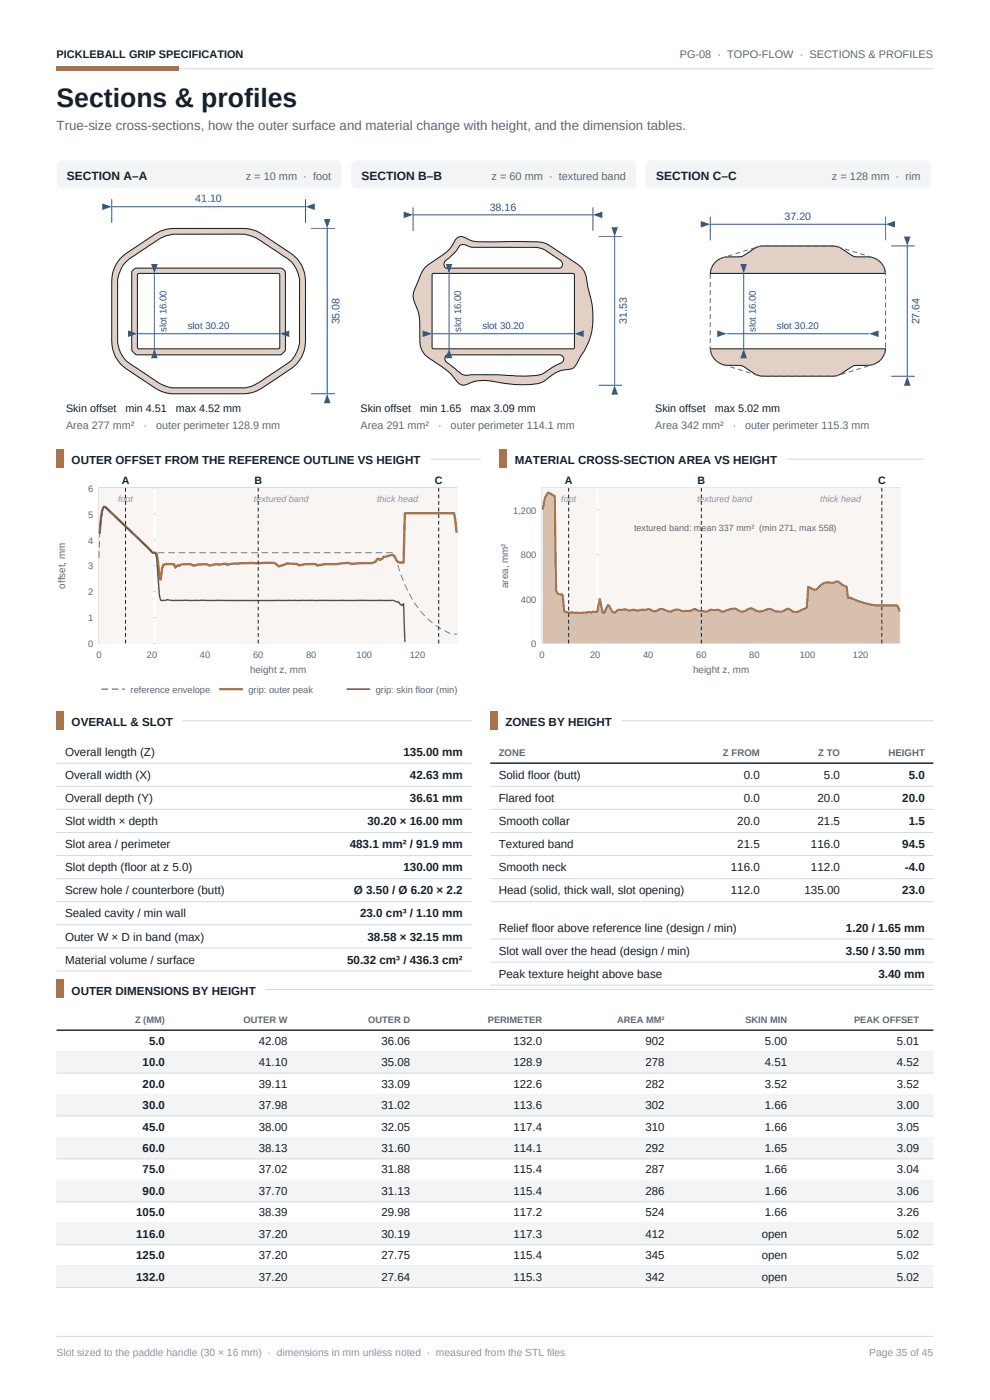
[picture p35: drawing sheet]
<svg xmlns="http://www.w3.org/2000/svg" width="210mm" height="297mm" viewBox="0 0 210 297" stroke-linecap="round" stroke-linejoin="round" font-family="sans-serif">
<defs><g id="words">
<text font-size="5.6" fill="#16202b" x="12" y="22.6">Sections &amp; profiles</text>
<text font-size="2.8" fill="#5d6875" x="12" y="27.6">True-size cross-sections, how the outer surface and material change with height, and the dimension tables.</text>
<g font-size="2.5" fill="#16202b">
<text x="14.2" y="38.1">SECTION A–A</text>
<text x="76.7" y="38.1">SECTION B–B</text>
<text x="139.2" y="38.1">SECTION C–C</text>
<text x="15.2" y="98.5">OUTER OFFSET FROM THE REFERENCE OUTLINE VS HEIGHT</text>
<text x="109.2" y="98.5">MATERIAL CROSS-SECTION AREA VS HEIGHT</text>
<text x="15.2" y="154">OVERALL &amp; SLOT</text>
<text x="107.2" y="154">ZONES BY HEIGHT</text>
<text x="13.8" y="160.3">Overall length (Z)</text>
<text x="85.6" y="160.3">135.00 mm</text>
<text x="13.8" y="165.2">Overall width (X)</text>
<text x="86.9" y="165.2">42.63 mm</text>
<text x="105.8" y="165.2">Solid floor (butt)</text>
<text x="157.8" y="165.2">0.0</text>
<text x="174.8" y="165.2">5.0</text>
<text x="192.8" y="165.2">5.0</text>
<text x="13.8" y="170.1">Overall depth (Y)</text>
<text x="86.9" y="170.1">36.61 mm</text>
<text x="105.8" y="170.1">Flared foot</text>
<text x="157.8" y="170.1">0.0</text>
<text x="173.4" y="170.1">20.0</text>
<text x="191.4" y="170.1">20.0</text>
<text x="13.8" y="175">Slot width × depth</text>
<text x="13.8" y="179.9">Slot area / perimeter</text>
<text x="74.2" y="179.9">483.1 mm² / 91.9 mm</text>
<text x="77.9" y="175">30.20 × 16.00 mm</text>
<text x="105.8" y="175">Smooth collar</text>
<text x="105.8" y="179.9">Textured band</text>
<text x="156.4" y="175">20.0</text>
<text x="156.4" y="179.9">21.5</text>
<text x="172" y="179.9">116.0</text>
<text x="173.4" y="175">21.5</text>
<text x="191.4" y="179.9">94.5</text>
<text x="192.8" y="175">1.5</text>
<text x="13.8" y="184.8">Slot depth (floor at z 5.0)</text>
<text x="85.6" y="184.8">130.00 mm</text>
<text x="105.8" y="184.8">Smooth neck</text>
<text x="155" y="184.8">116.0</text>
<text x="172" y="184.8">112.0</text>
<text x="191.9" y="184.8">-4.0</text>
<text x="13.8" y="189.7">Screw hole / counterbore (butt)</text>
<text x="75.1" y="189.7">Ø 3.50 / Ø 6.20 × 2.2</text>
<text x="105.8" y="189.7">Head (solid, thick wall, slot opening)</text>
<text x="155" y="189.7">112.0</text>
<text x="170.6" y="189.7">135.00</text>
<text x="191.4" y="189.7">23.0</text>
<text x="13.8" y="194.6">Sealed cavity / min wall</text>
<text x="76.4" y="194.6">23.0 cm³ / 1.10 mm</text>
<text x="105.8" y="197.6">Relief floor above reference line (design / min)</text>
<text x="179.5" y="197.6">1.20 / 1.65 mm</text>
<text x="13.8" y="199.5">Outer W × D in band (max)</text>
<text x="77.9" y="199.5">38.58 × 32.15 mm</text>
<text x="105.8" y="202.5">Slot wall over the head (design / min)</text>
<text x="179.5" y="202.5">3.50 / 3.50 mm</text>
<text x="13.8" y="204.4">Material volume / surface</text>
<text x="73.6" y="204.4">50.32 cm³ / 436.3 cm²</text>
<text x="105.8" y="207.4">Peak texture height above base</text>
<text x="186.3" y="207.4">3.40 mm</text>
<text x="15.2" y="211">OUTER DIMENSIONS BY HEIGHT</text>
</g>
<g font-size="2.4" fill="#16202b">
<text x="31.6" y="221.6">5.0</text>
<text x="54.9" y="221.6">42.08</text>
<text x="80.9" y="221.6">36.06</text>
<text x="108.9" y="221.6">132.0</text>
<text x="136.9" y="221.6">902</text>
<text x="162.3" y="221.6">5.00</text>
<text x="190.3" y="221.6">5.01</text>
<text x="30.3" y="226.2">10.0</text>
<text x="54.9" y="226.2">41.10</text>
<text x="80.9" y="226.2">35.08</text>
<text x="108.9" y="226.2">128.9</text>
<text x="136.9" y="226.2">278</text>
<text x="162.3" y="226.2">4.51</text>
<text x="190.3" y="226.2">4.52</text>
<text x="30.3" y="230.7">20.0</text>
<text x="54.9" y="230.7">39.11</text>
<text x="80.9" y="230.7">33.09</text>
<text x="108.9" y="230.7">122.6</text>
<text x="136.9" y="230.7">282</text>
<text x="162.3" y="230.7">3.52</text>
<text x="190.3" y="230.7">3.52</text>
<text x="30.3" y="235.3">30.0</text>
<text x="30.3" y="239.8">45.0</text>
<text x="54.9" y="235.3">37.98</text>
<text x="54.9" y="239.8">38.00</text>
<text x="80.9" y="235.3">31.02</text>
<text x="80.9" y="239.8">32.05</text>
<text x="108.9" y="235.3">113.6</text>
<text x="108.9" y="239.8">117.4</text>
<text x="136.9" y="235.3">302</text>
<text x="136.9" y="239.8">310</text>
<text x="162.3" y="235.3">1.66</text>
<text x="162.3" y="239.8">1.66</text>
<text x="190.3" y="235.3">3.00</text>
<text x="190.3" y="239.8">3.05</text>
<text x="30.3" y="244.4">60.0</text>
<text x="54.9" y="244.4">38.13</text>
<text x="80.9" y="244.4">31.60</text>
<text x="108.9" y="244.4">114.1</text>
<text x="136.9" y="244.4">292</text>
<text x="162.3" y="244.4">1.65</text>
<text x="190.3" y="244.4">3.09</text>
<text x="30.3" y="248.9">75.0</text>
<text x="54.9" y="248.9">37.02</text>
<text x="80.9" y="248.9">31.88</text>
<text x="108.9" y="248.9">115.4</text>
<text x="136.9" y="248.9">287</text>
<text x="162.3" y="248.9">1.66</text>
<text x="190.3" y="248.9">3.04</text>
<text x="30.3" y="253.5">90.0</text>
<text x="54.9" y="253.5">37.70</text>
<text x="80.9" y="253.5">31.13</text>
<text x="108.9" y="253.5">115.4</text>
<text x="136.9" y="253.5">286</text>
<text x="162.3" y="253.5">1.66</text>
<text x="190.3" y="253.5">3.06</text>
<text x="28.9" y="258">105.0</text>
<text x="28.9" y="262.6">116.0</text>
<text x="54.9" y="258">38.39</text>
<text x="54.9" y="262.6">37.20</text>
<text x="80.9" y="258">29.98</text>
<text x="80.9" y="262.6">30.19</text>
<text x="108.9" y="258">117.2</text>
<text x="108.9" y="262.6">117.3</text>
<text x="136.9" y="258">524</text>
<text x="136.9" y="262.6">412</text>
<text x="161.6" y="262.6">open</text>
<text x="162.3" y="258">1.66</text>
<text x="190.3" y="258">3.26</text>
<text x="190.3" y="262.6">5.02</text>
<text x="28.9" y="267.1">125.0</text>
<text x="54.9" y="267.1">37.20</text>
<text x="80.9" y="267.1">27.75</text>
<text x="108.9" y="267.1">115.4</text>
<text x="136.9" y="267.1">345</text>
<text x="161.6" y="267.1">open</text>
<text x="190.3" y="267.1">5.02</text>
<text x="28.9" y="271.7">132.0</text>
<text x="54.9" y="271.7">37.20</text>
<text x="80.9" y="271.7">27.64</text>
<text x="108.9" y="271.7">115.3</text>
<text x="136.9" y="271.7">342</text>
<text x="161.6" y="271.7">open</text>
<text x="190.3" y="271.7">5.02</text>
</g>
<g font-size="2.3" fill="#16202b">
<text x="12" y="12.4">PICKLEBALL GRIP SPECIFICATION</text>
<text x="14" y="87.5">Skin offset</text>
<text x="26.6" y="87.5">min 4.51</text>
<text x="37.3" y="87.5">max 4.52 mm</text>
<text x="76.5" y="87.5">Skin offset</text>
<text x="89.1" y="87.5">min 1.65</text>
<text x="99.8" y="87.5">max 3.09 mm</text>
<text x="139" y="87.5">Skin offset</text>
<text x="151.6" y="87.5">max 5.02 mm</text>
<text x="25.8" y="102.6">A</text>
<text x="54" y="102.6">B</text>
<text x="92.2" y="102.6">C</text>
<text x="119.8" y="102.6">A</text>
<text x="148" y="102.6">B</text>
<text x="186.2" y="102.6">C</text>
</g>
<g font-size="2.3" fill="#5d6875">
<text x="144.2" y="12.4">PG-08 · TOPO-FLOW · SECTIONS &amp; PROFILES</text>
<text x="52.1" y="38.1">z = 10 mm · foot</text>
<text x="104.3" y="38.1">z = 60 mm · textured band</text>
<text x="176.5" y="38.1">z = 128 mm · rim</text>
<text x="14" y="91.1">Area 277 mm²</text>
<text x="30.4" y="91.1">·</text>
<text x="33.1" y="91.1">outer perimeter 128.9 mm</text>
<text x="76.5" y="91.1">Area 291 mm²</text>
<text x="92.9" y="91.1">·</text>
<text x="95.6" y="91.1">outer perimeter 114.1 mm</text>
<text x="139" y="91.1">Area 342 mm²</text>
<text x="155.4" y="91.1">·</text>
<text x="158.1" y="91.1">outer perimeter 115.3 mm</text>
</g>
<g font-size="2.3" fill="#1e5aa8">
<text x="41.4" y="43">41.10</text>
<text x="103.9" y="44.7">38.16</text>
<text x="166.4" y="46.7">37.20</text>
<text x="72" y="68.8" transform="rotate(-90 72 68.8)">35.08</text>
<text x="133" y="68.8" transform="rotate(-90 133 68.8)">31.53</text>
<text x="195.1" y="68.8" transform="rotate(-90 195.1 68.8)">27.64</text>
</g>
<g font-size="2.2" fill="#8b95a1">
<text x="12" y="287.6">Slot sized to the paddle handle (30 × 16 mm) · dimensions in mm unless noted · measured from the STL files</text>
<text x="184.4" y="287.6">Page 35 of 45</text>
</g>
<g font-size="2.1" fill="#5d6875">
<text x="13.8" y="124.9" transform="rotate(-90 13.8 124.9)">offset, mm</text>
<text x="107.8" y="124.7" transform="rotate(-90 107.8 124.7)">area, mm²</text>
<text x="53" y="142.8">height z, mm</text>
<text x="147" y="142.8">height z, mm</text>
</g>
<g font-size="2" fill="#1e5aa8">
<text x="35.3" y="70.4" transform="rotate(-90 35.3 70.4)">slot 16.00</text>
<text x="39.8" y="69.9">slot 30.20</text>
<text x="97.9" y="70.4" transform="rotate(-90 97.9 70.4)">slot 16.00</text>
<text x="102.3" y="69.9">slot 30.20</text>
<text x="160.3" y="70.4" transform="rotate(-90 160.3 70.4)">slot 16.00</text>
<text x="164.8" y="69.9">slot 30.20</text>
</g>
<g font-size="2" fill="#5d6875">
<text x="18.7" y="104.3">6</text>
<text x="18.7" y="109.8">5</text>
<text x="108.9" y="109">1,200</text>
<text x="18.7" y="115.3">4</text>
<text x="110.5" y="118.4">800</text>
<text x="18.7" y="120.8">3</text>
<text x="18.7" y="131.8">1</text>
<text x="18.7" y="126.3">2</text>
<text x="110.5" y="127.9">400</text>
<text x="18.7" y="137.3">0</text>
<text x="112.7" y="137.3">0</text>
<text x="20.5" y="139.5">0</text>
<text x="31.2" y="139.5">20</text>
<text x="42.4" y="139.5">40</text>
<text x="53.7" y="139.5">60</text>
<text x="64.9" y="139.5">80</text>
<text x="75.6" y="139.5">100</text>
<text x="86.9" y="139.5">120</text>
<text x="114.5" y="139.5">0</text>
<text x="125.2" y="139.5">20</text>
<text x="136.4" y="139.5">40</text>
<text x="147.7" y="139.5">60</text>
<text x="158.9" y="139.5">80</text>
<text x="169.6" y="139.5">100</text>
<text x="180.9" y="139.5">120</text>
<text x="27.7" y="147.1">reference envelope</text>
<text x="52.7" y="147.1">grip: outer peak</text>
<text x="79.7" y="147.1">grip: skin floor (min)</text>
<text x="105.8" y="160.3">ZONE</text>
<text x="153.4" y="160.3">Z FROM</text>
<text x="173.5" y="160.3">Z TO</text>
<text x="188.5" y="160.3">HEIGHT</text>
<text x="28.6" y="217.1">Z (MM)</text>
<text x="51.7" y="217.1">OUTER W</text>
<text x="78.1" y="217.1">OUTER D</text>
<text x="103.5" y="217.1">PERIMETER</text>
<text x="130.9" y="217.1">AREA MM²</text>
<text x="158.1" y="217.1">SKIN MIN</text>
<text x="181.2" y="217.1">PEAK OFFSET</text>
</g>
<g font-size="1.9" fill="#8b95a1">
<text x="25" y="106.5">foot</text>
<text x="53.9" y="106.5">textured band</text>
<text x="80" y="106.5">thick head</text>
<text x="119" y="106.5">foot</text>
<text x="147.9" y="106.5">textured band</text>
<text x="174" y="106.5">thick head</text>
</g>
<text font-size="1.9" fill="#5d6875" x="134.5" y="112.7">textured band: mean 337 mm² (min 271, max 558)</text>
</g></defs>
<path d="M12 14.6h186" fill="none" stroke="#d5dae0" stroke-width=".21"/>
<path d="M12 14.1h26v1h-26z" fill-rule="evenodd" fill="#a8744e"/>
<path d="M12 283.5h186" fill="none" stroke="#d5dae0" stroke-width=".21"/>
<path d="M12.2 34.5l.6-.4 .4-.1h58.1a1.2 1.2 0 0 1 1.2 1.2v3.6a1.2 1.2 0 0 1-1.2 1.2h-58.1a1.2 1.2 0 0 1-1.2-1.2v-3.6z" fill-rule="evenodd" fill="#f3f4f6"/>
<path d="M25.6 54.8l1-1 6.3-4.2a7 7 0 0 1 3.8-1.1h14.8a7.1 7.1 0 0 1 3.7 .9l6.5 4.3a7.1 7.1 0 0 1 3.1 5.6v13.1a7.1 7.1 0 0 1-3.4 6.1l-5.9 3.9a7.2 7.2 0 0 1-3.7 1.1h-15.4a7.2 7.2 0 0 1-3.3-1l-6.3-4.2a7.1 7.1 0 0 1-3.1-5.9v-12.4a7.3 7.3 0 0 1 1.9-5.2zM26.7 55.6a6.3 6.3 0 0 0-1.5 2.7l-.3 1.1v13.2a6.7 6.7 0 0 0 3.9 5.3l3.2 2.2a13.4 13.4 0 0 0 4.4 2.2h15.6a9.2 9.2 0 0 0 4.4-2.1l3-2.1a7.9 7.9 0 0 0 3.6-3.5l.5-1.8v-13.6a6.5 6.5 0 0 0-3.6-5l-4.4-3a7.3 7.3 0 0 0-4.7-1.5h-14.2a8.3 8.3 0 0 0-4 1.8l-5.2 3.4zM28.1 57.4l.5-.5h.4h30.4a1.15 1.15 0 0 1 1.1 1.1v16a1.63 1.63 0 0 1-1.1 1.3h-30.2a1.56 1.56 0 0 1-1.3-1.3v-16zM29.2 58.1v15.6l.1 .2 29.8 .1 .2-.1v-15.6l-.1-.2-29.8-.1z" fill-rule="evenodd" fill="#e1d0c3" stroke="#16202b" stroke-width=".22"/>
<path d="M23.7 42.3v5M23.7 43.9h41.1M64.8 42.3v5" fill="none" stroke="#1e5aa8" stroke-width=".21"/>
<g fill="#1e5aa8">
<path d="M21.7 43.2l2 .7-2 .7z"/>
<path d="M64.8 43.9l2-.7v1.4z"/>
</g>
<path d="M66 48.5h5M69.4 48.5v35M66 83.5h5" fill="none" stroke="#1e5aa8" stroke-width=".21"/>
<g fill="#1e5aa8">
<path d="M68.7 46.5h1.4l-.7 2z"/>
<path d="M69.4 83.5l.7 2h-1.4z"/>
</g>
<path d="M29.1 70.8h30.2" fill="none" stroke="#1e5aa8" stroke-width=".21"/>
<g fill="#1e5aa8">
<path d="M27.1 70.1l2 .7-2 .7z"/>
<path d="M59.3 70.8l2-.7v1.4z"/>
</g>
<path d="M32.7 58v16" fill="none" stroke="#1e5aa8" stroke-width=".21"/>
<g fill="#1e5aa8">
<path d="M32 56h1.4l-.7 2z"/>
<path d="M32.7 74l.7 2h-1.4z"/>
</g>
<path d="M74.7 34.5l.6-.4 .4-.1h58.1a1.2 1.2 0 0 1 1.2 1.2v3.6a1.2 1.2 0 0 1-1.2 1.2h-58.1a1.2 1.2 0 0 1-1.2-1.2v-3.6z" fill-rule="evenodd" fill="#f3f4f6"/>
<path d="M90.2 56.7l3.7-2.6a6.7 6.7 0 0 0 2.6-3.1 1.42 1.42 0 0 1 1.9-.7 5.6 5.6 0 0 0 2.9 1l8.7-.1 5.1 .2 1.3 .6 6.1 4.1a5.3 5.3 0 0 1 2.2 4.8 16.7 16.7 0 0 1-.3 12.6l-1.3 2.3a4.1 4.1 0 0 1-1.8 2.4l-.5 .2a7 7 0 0 0-5 2.2 5.1 5.1 0 0 1-3.6 1 33.2 33.2 0 0 1-9-.9 8.6 8.6 0 0 0-4.6 1h-.7a3.8 3.8 0 0 1-2-2 17.6 17.6 0 0 0-5.1-3.9 4.1 4.1 0 0 1-1.7-3.3l-.1-4.7a10.9 10.9 0 0 0-1.3-4.2 4.1 4.1 0 0 1 .8-3.5l1.1-2.5zM91.7 58.1v15.6l.1 .3h29.8l.2-.2v-15.5l-.1-.3h-29.8zM97.5 52.1a7.9 7.9 0 0 1-2.7 2.9l-.5 .5-.2 .5 .2 .6 .5 .3 24.2-.1a1.06 1.06 0 0 0 .3-1.1 1.06 1.06 0 0 0-.8-.7l-1.5-1a7 7 0 0 0-3.3-1.5h-13.7l-.5-.2a1.87 1.87 0 0 0-1.8-.3zM94.5 75.5l-.2 .7a3.5 3.5 0 0 0 1.7 1.6l1.3 1.1a2.31 2.31 0 0 0 2.7 .6h5.7l3.6 .3a14.5 14.5 0 0 0 5.7-.5l3.2-1.9a1.43 1.43 0 0 0 1.4-1.3l-.4-.7-.4-.1h-23.7z" fill-rule="evenodd" fill="#e1d0c3" stroke="#16202b" stroke-width=".22"/>
<path d="M87.6 44v5M87.6 45.6h38.2M125.8 44v5" fill="none" stroke="#1e5aa8" stroke-width=".21"/>
<g fill="#1e5aa8">
<path d="M85.6 44.9l2 .7-2 .7z"/>
<path d="M125.8 45.6l2-.7v1.4z"/>
</g>
<path d="M127 50.2h5M130.4 50.2v31.5M127 81.7h5" fill="none" stroke="#1e5aa8" stroke-width=".21"/>
<g fill="#1e5aa8">
<path d="M129.7 48.2h1.4l-.7 2z"/>
<path d="M130.4 81.7l.7 2h-1.4z"/>
</g>
<path d="M91.7 70.8h30.2" fill="none" stroke="#1e5aa8" stroke-width=".21"/>
<g fill="#1e5aa8">
<path d="M89.7 70.1l2 .7-2 .7z"/>
<path d="M121.9 70.8l2-.7v1.4z"/>
</g>
<path d="M95.2 58v16" fill="none" stroke="#1e5aa8" stroke-width=".21"/>
<g fill="#1e5aa8">
<path d="M94.5 56h1.4l-.7 2z"/>
<path d="M95.2 74l.7 2h-1.4z"/>
</g>
<path d="M137.5 34.2l.7-.2h58.1a1.2 1.2 0 0 1 1.2 1.2v3.6a1.2 1.2 0 0 1-1.2 1.2h-58.1a1.2 1.2 0 0 1-1.2-1.2v-3.6l.1-.4z" fill-rule="evenodd" fill="#f3f4f6"/>
<path d="M151.8 55.6a4.1 4.1 0 0 1 3.3-1.1h2.1l.7-.4a7.2 7.2 0 0 1 3.4-1.9h15.4a6.2 6.2 0 0 1 4 2 4.6 4.6 0 0 0 3.3 .3 3.8 3.8 0 0 1 3.8 3.5h-37.1l.3-1.3zM150.7 74h37.2a3.8 3.8 0 0 1-4.2 3.5l-2.7 .1a11.9 11.9 0 0 1-3.6 2.1l-15.6 .1a6.2 6.2 0 0 1-4-2l-.9-.3a5.9 5.9 0 0 1-4.8-.8 3.8 3.8 0 0 1-1.4-2.7z" fill-rule="evenodd" fill="#e1d0c3" stroke="#16202b" stroke-width=".22"/>
<path d="M161.9 52.2l-1.2 .2-7.5 2.3a3.8 3.8 0 0 0-2.5 3.3v16a3.8 3.8 0 0 0 2.9 3.4l7.6 2.4h15.6l8.5-2.5a3.8 3.8 0 0 0 2.6-3.3l-.1-16a3.8 3.8 0 0 0-2.7-3.4l-7.8-2.4h-15.4" fill="none" stroke="#5d6875" stroke-width=".21" stroke-dasharray="1 .7" stroke-linecap="butt"/>
<path d="M150.7 46v5M150.7 47.6h37.2M187.9 46v5" fill="none" stroke="#1e5aa8" stroke-width=".21"/>
<g fill="#1e5aa8">
<path d="M148.7 46.9l2 .7-2 .7z"/>
<path d="M187.9 47.6l2-.7v1.4z"/>
</g>
<path d="M189.1 52.2h5M192.5 52.2v27.6M189.1 79.8h5" fill="none" stroke="#1e5aa8" stroke-width=".21"/>
<g fill="#1e5aa8">
<path d="M191.8 50.2h1.4l-.7 2z"/>
<path d="M192.5 79.8l.7 2h-1.4z"/>
</g>
<path d="M154.1 70.8h30.2" fill="none" stroke="#1e5aa8" stroke-width=".21"/>
<g fill="#1e5aa8">
<path d="M152.1 70.1l2 .7-2 .7z"/>
<path d="M184.3 70.8l2-.7v1.4z"/>
</g>
<path d="M157.7 58v16" fill="none" stroke="#1e5aa8" stroke-width=".21"/>
<g fill="#1e5aa8">
<path d="M157 56h1.4l-.7 2z"/>
<path d="M157.7 74l.7 2h-1.4z"/>
</g>
<path d="M12 95.3h1.5v3.9h-1.5z" fill-rule="evenodd" fill="#a8744e"/>
<path d="M91.3 97.4h10.7" fill="none" stroke="#d5dae0" stroke-width=".21"/>
<path d="M106 95.3h1.5v3.9h-1.5z" fill-rule="evenodd" fill="#a8744e"/>
<path d="M166.9 97.4h29.1" fill="none" stroke="#d5dae0" stroke-width=".21"/>
<path d="M21 103.5h76v33h-76z" fill-rule="evenodd" fill="#fff" stroke="#d5dae0" stroke-width=".21"/>
<path d="M21 120h76M21 114.5h76M21 109h76M32.3 103.5v33M43.5 103.5v33M54.8 103.5v33M66 103.5v33M77.3 103.5v33M88.6 103.5v33M97 103.5h-76v33h76M21 131h76M21 125.5h76" fill="none" stroke="#d5dae0" stroke-width=".21"/>
<g fill="#f9f5f3">
<path d="M21 103.5h11.3v33h-11.3z" fill-rule="evenodd"/>
<path d="M33.1 103.5h53.2v33h-53.2z" fill-rule="evenodd"/>
<path d="M71.7 103.5h25.3v33h-25.3z" fill-rule="evenodd"/>
</g>
<path d="M21 118.4a40 40 0 0 1 .8-10.4l.2-.4 .1-.2 .2 .1 9.7 9.3a1.16 1.16 0 0 0 1.4 .4h50.1l.2 .4a31.5 31.5 0 0 0 5.7 12.3l1.5 1.6 2.7 1.9a5.1 5.1 0 0 0 3.4 1.1" fill="none" stroke="#7a8494" stroke-width=".22" stroke-dasharray="1.4 .8" stroke-linecap="butt"/>
<path d="M96.9 113l-.6-4.1h-10.4l-.3 10.4h-.3a1.16 1.16 0 0 1-1.4-.9l-.3-.4a1.2 1.2 0 0 0-1.4 0l-.8 .1-.3 .4-.6 .3-.2-.3-.3 .1a1.59 1.59 0 0 1-1.7 .9l-3.7 .1-1.1-.2-2.5 .3h-2l-1.7 .3a2.69 2.69 0 0 0-2-.3l-1.9 .2-.3-.2-.9-.1a3.8 3.8 0 0 0-2.5 .4l-.3 .1a1.29 1.29 0 0 1-1.1-.6h-6.8l-1.9 .1-1.4 .2a1.31 1.31 0 0 0-1.4-.1h-.9a2.97 2.97 0 0 1-2.2 0l-2 .2a.81 .81 0 0 1-1.1-.2h-.3a3.4 3.4 0 0 0-2.3 .4l-.3-.2-.5 .5-.3-.7-2.2 .1-.3 .8-.3 2.3-.3-.4-.6-5-.2-.2a.87 .87 0 0 1-1.2-.7l-9.5-9.1h-.3l-.3 .7-.6 4.9M46.5 146.2h5" fill="none" stroke="#a8744e" stroke-width=".5"/>
<path d="M21.1 113.2l.6-5 .3-.6 .3-.1 9.5 9.2a.89 .89 0 0 0 1.2 .6l.2 1.1 .6 7.9 .3 1.1h1.1l.3-.2 1.4 .2h45a3.5 3.5 0 0 1 2.3 .3l.3-.1 .8 .8 .3-.3 .3 8.1M73.5 146.2h5" fill="none" stroke="#6d4b33" stroke-width=".3"/>
<path d="M21.5 146.2h5" fill="none" stroke="#7a8494" stroke-width=".3" stroke-dasharray="1.4 .8" stroke-linecap="butt"/>
<path d="M26.6 103.5v33M54.8 103.5v33M93.1 103.5v33" fill="none" stroke="#16202b" stroke-width=".21" stroke-dasharray=".8 .6" stroke-linecap="butt"/>
<path d="M115 103.5h76v33h-76z" fill-rule="evenodd" fill="#fff" stroke="#d5dae0" stroke-width=".21"/>
<path d="M115 103.5v33h76M115 117.6h76M115 108.2h76M126.3 103.5v33M137.5 103.5v33M148.8 103.5v33M160 103.5v33M171.3 103.5v33M182.6 103.5v33M115 127.1h76" fill="none" stroke="#d5dae0" stroke-width=".21"/>
<g fill="#f9f5f3">
<path d="M115 103.5h11.3v33h-11.3z" fill-rule="evenodd"/>
<path d="M127.1 103.5h53.2v33h-53.2z" fill-rule="evenodd"/>
<path d="M165.7 103.5h25.3v33h-25.3z" fill-rule="evenodd"/>
</g>
<path d="M116.3 104.5l1.4 .7 .3 20.1 .2 .6 1.2 .3 .2 3.3 .3 .3 .9 .2 1.7-.1 .8 .2 1.4-.3 .9 .1 .2-.2 .6 .2 .3-.1 .5-2.7 .6 2.8 .3 .2 .8-1.7 .3 .1 .9 1.4a1.3 1.3 0 0 0 1.1-.6l.8 .1a1.26 1.26 0 0 1 1.4 .1l.9-.1 .8 .1 1.4-.1a2.28 2.28 0 0 1 2.3 .3h.3a1.94 1.94 0 0 1 2.5-.1 2.02 2.02 0 0 0 1.7-.3h.6l1.1 .4 1.7-.2a1.29 1.29 0 0 1 1.7 .1 3.3 3.3 0 0 0 2.5-.3l.6 .2 .8-.1a1.81 1.81 0 0 0 2.2-.1 2.14 2.14 0 0 1 2.6 .4l1.1-.2a1.56 1.56 0 0 1 2.3 .1 3 3 0 0 0 2.5-.4h.3a3.4 3.4 0 0 0 3.1 .3 1.02 1.02 0 0 1 1.7 .2 2.28 2.28 0 0 0 2.2-.4l.6-.2 .3-.3 .2-4.3 .3 .1a1.32 1.32 0 0 0 2.3-.3 2.95 2.95 0 0 1 2.8-.7l.3-.1a.75 .75 0 0 1 1.1 .2l1.4 .8 .3 2.4a1.13 1.13 0 0 1 1.4 .3l.3 .1a16 16 0 0 0 7.9 1.1h.8l.6 1.3v6.8h-75.8v-28.4a5.5 5.5 0 0 1 1.2-3.6z" fill-rule="evenodd" fill="#d8c0af"/>
<path d="M115.1 108.1a5.5 5.5 0 0 1 1.2-3.6l1.4 .7 .3 20.1 .2 .6 1.2 .3 .2 3.3 .3 .3 .9 .2 1.7-.1 .8 .2 1.4-.3 .9 .1 .2-.2 .6 .2 .3-.1 .5-2.7 .6 2.8 .3 .2 .8-1.7 .3 .1 .9 1.4a1.3 1.3 0 0 0 1.1-.6l.8 .1a1.26 1.26 0 0 1 1.4 .1l.9-.1 .8 .1 1.4-.1a2.28 2.28 0 0 1 2.3 .3h.3a1.94 1.94 0 0 1 2.5-.1 2.02 2.02 0 0 0 1.7-.3h.6l1.1 .4 1.7-.2a1.29 1.29 0 0 1 1.7 .1 3.3 3.3 0 0 0 2.5-.3l.6 .2 .8-.1a1.81 1.81 0 0 0 2.2-.1 2.14 2.14 0 0 1 2.6 .4l1.1-.2a1.56 1.56 0 0 1 2.3 .1 3 3 0 0 0 2.5-.4h.3a3.4 3.4 0 0 0 3.1 .3 1.02 1.02 0 0 1 1.7 .2 2.28 2.28 0 0 0 2.2-.4l.6-.2 .3-.3 .2-4.3 .3 .1a1.32 1.32 0 0 0 2.3-.3 2.95 2.95 0 0 1 2.8-.7l.3-.1a.75 .75 0 0 1 1.1 .2l1.4 .8 .3 2.4a1.13 1.13 0 0 1 1.4 .3l.3 .1a16 16 0 0 0 7.9 1.1h.8l.6 1.3" fill="none" stroke="#a8744e" stroke-width=".45"/>
<path d="M120.6 103.5v33M148.8 103.5v33M187.1 103.5v33" fill="none" stroke="#16202b" stroke-width=".21" stroke-dasharray=".8 .6" stroke-linecap="butt"/>
<path d="M12 150.8h1.5v3.9h-1.5z" fill-rule="evenodd" fill="#a8744e"/>
<path d="M38.7 152.9h61.3M12 161.9h88M12 166.8h88M12 171.7h88M12 176.6h88M12 181.5h88M12 186.4h88M12 191.3h88M12 196.2h88M12 201.1h88M12 206h88" fill="none" stroke="#d5dae0" stroke-width=".21"/>
<path d="M104 150.8h1.5v3.9h-1.5z" fill-rule="evenodd" fill="#a8744e"/>
<path d="M131.8 152.9h66.2M104 166.8h94M104 171.7h94M104 176.6h94M104 181.5h94M104 186.4h94M104 191.3h94M104 199.2h94M104 204.1h94M104 209h94" fill="none" stroke="#d5dae0" stroke-width=".21"/>
<path d="M104 161.9h94" fill="none" stroke="#16202b" stroke-width=".3"/>
<path d="M12 207.8h1.5v3.9h-1.5z" fill-rule="evenodd" fill="#a8744e"/>
<path d="M56.3 209.9h141.7M12 223.1h186" fill="none" stroke="#d5dae0" stroke-width=".21"/>
<path d="M12 218.5h186" fill="none" stroke="#16202b" stroke-width=".3"/>
<path d="M12 223.1h186v4.5h-186z" fill-rule="evenodd" fill="#f3f4f6"/>
<path d="M12 227.6h186M12 232.2h186" fill="none" stroke="#d5dae0" stroke-width=".21"/>
<path d="M12 232.2h186v4.6h-186z" fill-rule="evenodd" fill="#f3f4f6"/>
<path d="M12 236.8h186M12 241.3h186" fill="none" stroke="#d5dae0" stroke-width=".21"/>
<path d="M12 241.3h186v4.6h-186z" fill-rule="evenodd" fill="#f3f4f6"/>
<path d="M12 245.9h186M12 250.4h186" fill="none" stroke="#d5dae0" stroke-width=".21"/>
<path d="M12 250.4h186v4.5h-186z" fill-rule="evenodd" fill="#f3f4f6"/>
<path d="M12 254.9h186M12 259.5h186" fill="none" stroke="#d5dae0" stroke-width=".21"/>
<path d="M12 259.5h186v4.6h-186z" fill-rule="evenodd" fill="#f3f4f6"/>
<path d="M12 264.1h186M12 268.6h186" fill="none" stroke="#d5dae0" stroke-width=".21"/>
<path d="M12 268.6h186v4.6h-186z" fill-rule="evenodd" fill="#f3f4f6"/>
<path d="M12 273.2h186" fill="none" stroke="#d5dae0" stroke-width=".21"/>
<use href="#words"/>
</svg>
